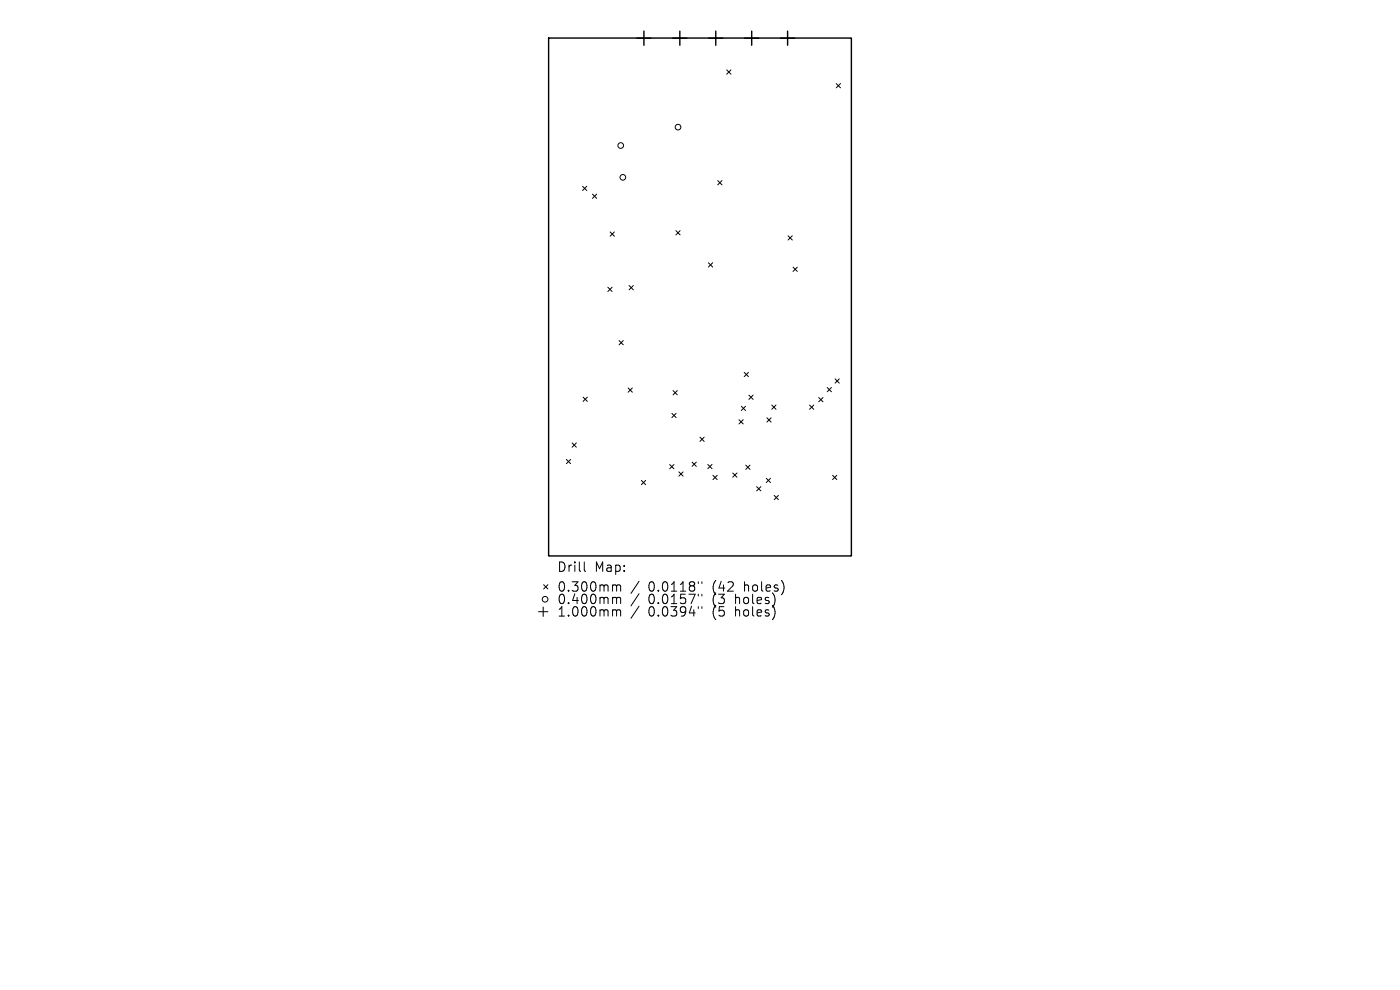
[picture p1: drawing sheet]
<svg xmlns="http://www.w3.org/2000/svg" width="297mm" height="210mm" viewBox="0 0 297 210" stroke-linecap="round" stroke-linejoin="round" font-family="sans-serif">
<defs><g id="words">
<g font-size="2.8">
<text x="118.2" y="121.5">Drill</text>
<text x="118.2" y="125.7">0.300mm</text>
<text x="126.1" y="121.5">Map:</text>
<text x="137.5" y="125.7">0.0118&quot;</text>
<text x="151.1" y="125.7">(42</text>
<text x="157.9" y="125.7">holes)</text>
<text x="118.2" y="128.4">0.400mm</text>
<text x="118.2" y="131">1.000mm</text>
<text x="137.5" y="128.4">0.0157&quot;</text>
<text x="137.5" y="131">0.0394&quot;</text>
<text x="151.1" y="128.4">(3</text>
<text x="151.1" y="131">(5</text>
<text x="156" y="128.4">holes)</text>
<text x="156" y="131">holes)</text>
</g>
</g></defs>
<path d="M116.4 8.1h64.2v109.8h-64.2zM135.1 8.1h3M136.6 6.6v3M142.7 8.1h3M144.2 6.6v3M150.3 8.1h3M151.8 6.6v3M158 8.1h3M159.5 6.6v3M165.6 8.1h3M167.1 6.6v3" fill="none" stroke="#000" stroke-width=".3"/>
<g fill="none" stroke="#000" stroke-width=".21">
<path d="M154.2 14.8l.9 .9M155.1 14.8l-.9 .9M177.4 17.7l.9 .9M178.3 17.7l-.9 .9M123.6 39.5l.9 .9M124.5 39.5l-.9 .9M152.3 38.3l.9 .9M153.2 38.3l-.9 .9M125.7 41.2l.9 .9M126.6 41.2l-.9 .9M129.4 49.2l.9 .9M130.3 49.2l-.9 .9"/>
<path d="M143.4 48.9l.9 .9M144.3 48.9l-.9 .9M150.3 55.7l.9 .9M151.2 55.7l-.9 .9M167.2 50l.9 .9M168.1 50l-.9 .9M168.2 56.7l.9 .9M169.1 56.7l-.9 .9M129 60.9l.9 .9M129.9 60.9l-.9 .9M131.3 72.2l.9 .9M132.2 72.2l-.9 .9"/>
<path d="M133.5 60.6l.9 .9M134.4 60.6l-.9 .9M157.9 79l.9 .9M158.8 79l-.9 .9M120.2 97.5l.9 .9M121.1 97.5l-.9 .9M121.4 94l.9 .9M122.3 94l-.9 .9M123.7 84.2l.9 .9M124.6 84.2l-.9 .9M133.3 82.3l.9 .9M134.2 82.3l-.9 .9"/>
<path d="M142.1 98.5l.9 .9M142.5 87.7l.9 .9M142.8 82.9l.9 .9M143 98.5l-.9 .9M143.4 87.7l-.9 .9M143.7 82.9l-.9 .9M146.8 98l.9 .9M147.7 98l-.9 .9M148.5 92.7l.9 .9M149.4 92.7l-.9 .9M150.2 98.5l.9 .9M151.1 98.5l-.9 .9"/>
<path d="M156.8 89l.9 .9M157.3 86.2l.9 .9M157.7 89l-.9 .9M158.2 86.2l-.9 .9M158.2 98.7l.9 .9M158.9 83.8l.9 .9M159.1 98.7l-.9 .9M159.8 83.8l-.9 .9M162.7 88.6l.9 .9M163.6 88.6l-.9 .9M163.7 85.9l.9 .9M164.6 85.9l-.9 .9"/>
<path d="M171.7 85.9l.9 .9M172.6 85.9l-.9 .9M173.7 84.3l.9 .9M174.6 84.3l-.9 .9M175.5 82.2l.9 .9M176.4 82.2l-.9 .9M177.2 80.4l.9 .9M178.1 80.4l-.9 .9M124 119.2v1.7l.2 .3M136.1 101.9l.9 .9M137 101.9l-.9 .9M144 100.1l.9 .9"/>
<path d="M144.9 100.1l-.9 .9M151.2 100.8l.9 .9M152.1 100.8l-.9 .9M155.4 100.3l.9 .9M156.3 100.3l-.9 .9M160.5 103.2l.9 .9M161.4 103.2l-.9 .9M162.6 101.5l.9 .9M163.5 101.5l-.9 .9M164.2 105.1l.9 .9M165.1 105.1l-.9 .9M176.6 100.8l.9 .9"/>
<path d="M177.5 100.8l-.9 .9M114.2 129.8h2M115.2 128.8v2M115.3 124l.9 .9M116.2 124l-.9 .9M130.5 124.1l.3 .3M130.5 126.7l.3 .3M130.5 129.4l.3 .2M130.8 124.4v1M130.8 127v1M130.8 129.6v1.1M130.8 124.4l.3-.3 .5 .1 .1 1.2"/>
<path d="M130.8 127l.3-.3 .5 .1 .1 1.2M130.8 129.6l.3-.2h.5l.1 1.3M135.6 123.3l-1.7 2.6M135.6 126l-1.7 2.5M135.6 128.6l-1.7 2.6M148.1 123.4v.4M148.1 126v.4M148.1 128.7v.4M148.9 123.4v.4M148.9 126v.4M148.9 128.7v.4M164.3 129.3v1.3"/>
<path d="M164.4 127.1l-.1 .9M166.2 124v1.3"/>
<circle cx="131.7" cy="30.9" r=".6"/>
<circle cx="132.1" cy="37.6" r=".6"/>
<circle cx="143.8" cy="27" r=".6"/>
<circle cx="115.6" cy="127.1" r=".6"/>
</g>
<use href="#words"/>
</svg>
